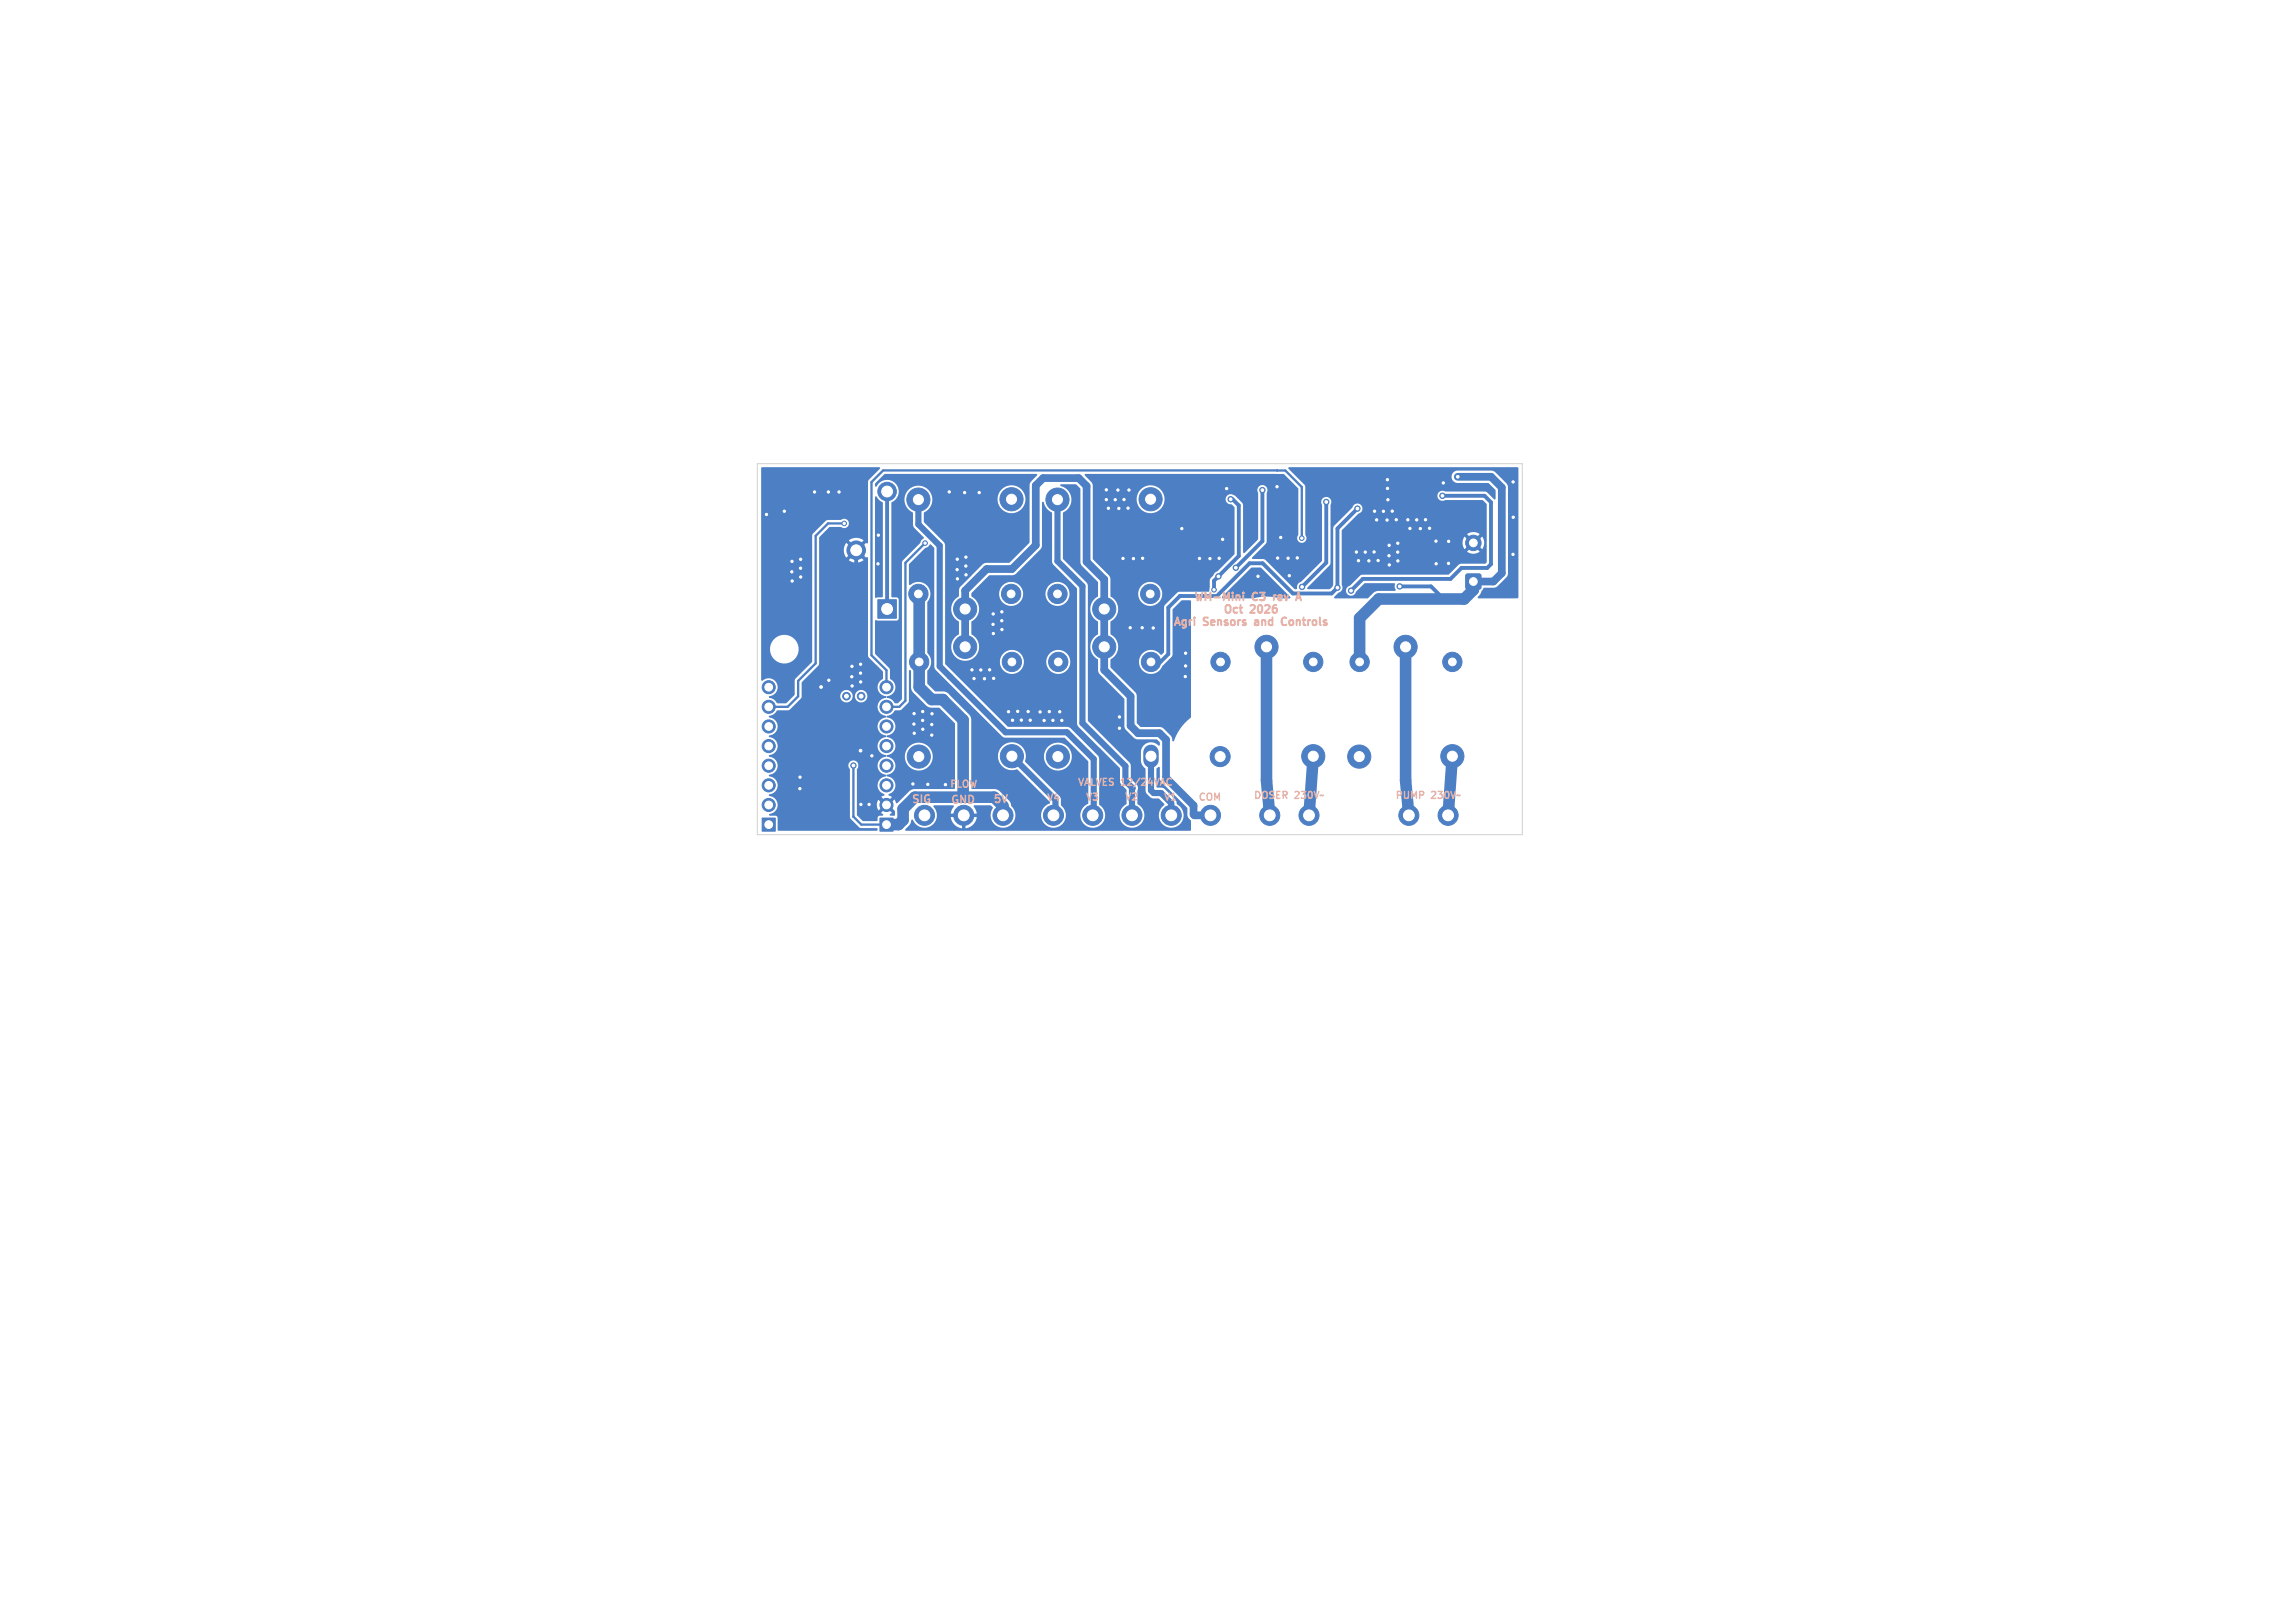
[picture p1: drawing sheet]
<svg xmlns="http://www.w3.org/2000/svg" width="297mm" height="210mm" viewBox="0 0 297 210" stroke-linecap="round" stroke-linejoin="round" font-family="sans-serif">
<defs><g id="words">
<g font-size="1.4" fill="#e8b2a7">
<text x="151.7" y="81.3">Agri</text>
<text x="154.3" y="78.1">WM-Mini</text>
<text x="155.8" y="81.3">Sensors</text>
<text x="158.1" y="79.7">Oct</text>
<text x="161.9" y="79.7">2026</text>
<text x="162.2" y="78.1">C3</text>
<text x="163" y="81.3">and</text>
<text x="165.4" y="78.1">rev</text>
<text x="167" y="81.3">Controls</text>
<text x="117.8" y="104.2">SIG</text>
<text x="122.9" y="104.3">GND</text>
<text x="128.4" y="104.2">5V</text>
</g>
<g font-size="1.3" fill="#e8b2a7">
<text x="139.4" y="101.9">VALVES</text>
<text x="145.1" y="101.9">12/24VAC</text>
<text x="122.8" y="102.2">FLOW</text>
<text x="135.4" y="103.9">V4</text>
<text x="140.4" y="103.9">V3</text>
<text x="145.5" y="103.8">V2</text>
<text x="150.5" y="103.9">V1</text>
<text x="155" y="103.9">COM</text>
<text x="162.1" y="103.6">DOSER</text>
<text x="167.6" y="103.6">230V~</text>
<text x="180.5" y="103.6">PUMP</text>
<text x="185.3" y="103.6">230V~</text>
</g>
</g></defs>
<g fill="#4d7fc4" stroke="#4d7fc4" stroke-width=".13">
<path d="M189.7 74.3l.2-.1h1.5l.2 .1 .1 .2v1.5l-.1 .2h-.2h-1.5h-.2v-.2v-1.5z"/>
<path d="M113.6 77.6h2.4v2.4h-2.4z"/>
<path d="M98.6 105.9h1.7v1.7h-1.7z"/>
<path d="M113.9 105.9h1.7v1.7h-1.7z"/>
<circle cx="190.7" cy="70.2" r="1"/>
<circle cx="142.9" cy="83.7" r="1.5"/>
<circle cx="149" cy="85.6" r="1.25"/>
<circle cx="136.9" cy="97.9" r="1.5"/>
<circle cx="137" cy="85.6" r="1.25"/>
<circle cx="114.8" cy="63.6" r="1.2"/>
<circle cx="110.8" cy="71.2" r="1.2"/>
<circle cx="142.9" cy="78.8" r="1.5"/>
<circle cx="136.9" cy="76.8" r="1.25"/>
<circle cx="136.9" cy="64.6" r="1.5"/>
<circle cx="148.9" cy="64.6" r="1.5"/>
<circle cx="148.9" cy="76.8" r="1.25"/>
<circle cx="169.4" cy="105.5" r="1.3"/>
<circle cx="164.3" cy="105.5" r="1.3"/>
<circle cx="129.8" cy="105.5" r="1.3"/>
<circle cx="124.7" cy="105.5" r="1.3"/>
<circle cx="119.6" cy="105.5" r="1.3"/>
<circle cx="156.7" cy="105.5" r="1.3"/>
<circle cx="151.6" cy="105.5" r="1.3"/>
<circle cx="146.5" cy="105.5" r="1.3"/>
<circle cx="141.4" cy="105.5" r="1.3"/>
<circle cx="136.3" cy="105.5" r="1.3"/>
<circle cx="124.9" cy="78.8" r="1.5"/>
<circle cx="118.9" cy="76.8" r="1.25"/>
<circle cx="118.9" cy="64.6" r="1.5"/>
<circle cx="130.9" cy="64.6" r="1.5"/>
<circle cx="130.9" cy="76.8" r="1.25"/>
<circle cx="187.4" cy="105.5" r="1.3"/>
<circle cx="182.3" cy="105.5" r="1.3"/>
<circle cx="163.9" cy="83.7" r="1.5"/>
<circle cx="170" cy="85.6" r="1.25"/>
<circle cx="170" cy="97.8" r="1.5"/>
<circle cx="157.9" cy="97.9" r="1.3"/>
<circle cx="158" cy="85.6" r="1.25"/>
<circle cx="99.5" cy="104.2" r=".85"/>
<circle cx="99.5" cy="101.6" r=".85"/>
<circle cx="99.5" cy="99.1" r=".85"/>
<circle cx="99.5" cy="96.5" r=".85"/>
<circle cx="99.5" cy="94" r=".85"/>
<circle cx="99.5" cy="91.5" r=".85"/>
<circle cx="99.5" cy="88.9" r=".85"/>
<circle cx="114.7" cy="104.2" r=".85"/>
<circle cx="114.7" cy="101.6" r=".85"/>
<circle cx="114.7" cy="99.1" r=".85"/>
<circle cx="114.7" cy="96.5" r=".85"/>
<circle cx="114.7" cy="94" r=".85"/>
<circle cx="114.7" cy="91.5" r=".85"/>
<circle cx="114.7" cy="88.9" r=".85"/>
<circle cx="124.9" cy="83.7" r="1.5"/>
<circle cx="131" cy="85.6" r="1.25"/>
<circle cx="131" cy="97.8" r="1.5"/>
<circle cx="118.9" cy="97.9" r="1.5"/>
<circle cx="119" cy="85.6" r="1.25"/>
<circle cx="181.9" cy="83.7" r="1.5"/>
<circle cx="188" cy="85.6" r="1.25"/>
<circle cx="188" cy="97.8" r="1.5"/>
<circle cx="175.9" cy="97.9" r="1.5"/>
<circle cx="176" cy="85.6" r="1.25"/>
<circle cx="109.5" cy="90.1" r=".5"/>
<circle cx="111.4" cy="90.1" r=".5"/>
<circle cx="181.1" cy="75.9" r=".35"/>
<circle cx="188.7" cy="61.7" r=".35"/>
<circle cx="110.4" cy="99.1" r=".35"/>
<circle cx="120.6" cy="95.1" r=".3"/>
<circle cx="99.2" cy="66.6" r=".3"/>
<circle cx="119.4" cy="92.1" r=".3"/>
<circle cx="143.2" cy="64.6" r=".3"/>
<circle cx="165.7" cy="69.6" r=".3"/>
<circle cx="128.5" cy="80.8" r=".3"/>
<circle cx="144.9" cy="92.8" r=".3"/>
<circle cx="144.3" cy="64.7" r=".3"/>
<circle cx="110.3" cy="86.2" r=".3"/>
<circle cx="103.6" cy="74.7" r=".3"/>
<circle cx="137.1" cy="92.1" r=".3"/>
<circle cx="177.8" cy="71.4" r=".3"/>
<circle cx="111.4" cy="104.1" r=".3"/>
<circle cx="136.3" cy="93.2" r=".3"/>
<circle cx="103.6" cy="72.4" r=".3"/>
<circle cx="187.5" cy="70.1" r=".3"/>
<circle cx="180.9" cy="72.6" r=".3"/>
<circle cx="120.1" cy="101.5" r=".3"/>
<circle cx="122.4" cy="101.5" r=".3"/>
<circle cx="107.2" cy="63.7" r=".3"/>
<circle cx="125" cy="74.4" r=".3"/>
<circle cx="147.9" cy="72.2" r=".3"/>
<circle cx="152.9" cy="68.4" r=".3"/>
<circle cx="103.6" cy="73.5" r=".3"/>
<circle cx="123.9" cy="72.4" r=".3"/>
<circle cx="180.7" cy="67.3" r=".3"/>
<circle cx="123.9" cy="74.9" r=".3"/>
<circle cx="195.8" cy="62.4" r=".3"/>
<circle cx="182.2" cy="67.3" r=".3"/>
<circle cx="118.3" cy="94.9" r=".3"/>
<circle cx="128.6" cy="82" r=".3"/>
<circle cx="156.6" cy="72.3" r=".3"/>
<circle cx="111.4" cy="97.1" r=".35"/>
<circle cx="110.3" cy="88.8" r=".3"/>
<circle cx="131.7" cy="92" r=".3"/>
<circle cx="111.4" cy="88.2" r=".3"/>
<circle cx="124.8" cy="63.7" r=".3"/>
<circle cx="162.8" cy="74.6" r=".3"/>
<circle cx="126.9" cy="86.7" r=".3"/>
<circle cx="144.7" cy="63.4" r=".3"/>
<circle cx="165.3" cy="72.2" r=".3"/>
<circle cx="184.5" cy="67.3" r=".3"/>
<circle cx="132.2" cy="93.2" r=".3"/>
<circle cx="179.8" cy="71.9" r=".3"/>
<circle cx="146.3" cy="81.2" r=".3"/>
<circle cx="179.5" cy="67.3" r=".3"/>
<circle cx="185.8" cy="70" r=".3"/>
<circle cx="183.3" cy="67.3" r=".3"/>
<circle cx="111.4" cy="86" r=".3"/>
<circle cx="126.7" cy="63.7" r=".3"/>
<circle cx="167.9" cy="72.2" r=".3"/>
<circle cx="176.7" cy="71.4" r=".3"/>
<circle cx="112.8" cy="97.8" r=".3"/>
<circle cx="135.1" cy="93.2" r=".3"/>
<circle cx="183.8" cy="68.4" r=".3"/>
<circle cx="177.9" cy="66.1" r=".3"/>
<circle cx="195.8" cy="71.7" r=".3"/>
<circle cx="180.9" cy="70.3" r=".3"/>
<circle cx="179.6" cy="62.1" r=".3"/>
<circle cx="145.5" cy="64.6" r=".3"/>
<circle cx="119.4" cy="93.2" r=".3"/>
<circle cx="185" cy="68.4" r=".3"/>
<circle cx="179.6" cy="64.7" r=".3"/>
<circle cx="137.4" cy="93.2" r=".3"/>
<circle cx="103.5" cy="102.1" r=".3"/>
<circle cx="134.6" cy="92.1" r=".3"/>
<circle cx="179" cy="66.2" r=".3"/>
<circle cx="153.4" cy="86.2" r=".3"/>
<circle cx="182.5" cy="68.4" r=".3"/>
<circle cx="119.4" cy="94.4" r=".3"/>
<circle cx="102.5" cy="75.2" r=".3"/>
<circle cx="131" cy="93.2" r=".3"/>
<circle cx="128.6" cy="87.8" r=".3"/>
<circle cx="143.2" cy="63.4" r=".3"/>
<circle cx="144.9" cy="94.2" r=".3"/>
<circle cx="149.2" cy="81.3" r=".3"/>
<circle cx="128.1" cy="86.7" r=".3"/>
<circle cx="146.7" cy="72.3" r=".3"/>
<circle cx="120.6" cy="92.4" r=".3"/>
<circle cx="195.8" cy="66.9" r=".3"/>
<circle cx="102.5" cy="72.6" r=".3"/>
<circle cx="178.2" cy="67.3" r=".3"/>
<circle cx="129.7" cy="79.2" r=".3"/>
<circle cx="143.4" cy="65.8" r=".3"/>
<circle cx="185.9" cy="73" r=".3"/>
<circle cx="147.8" cy="81.2" r=".3"/>
<circle cx="126.1" cy="87.8" r=".3"/>
<circle cx="125" cy="73.2" r=".3"/>
<circle cx="179.8" cy="73.1" r=".3"/>
<circle cx="112.5" cy="104.1" r=".3"/>
<circle cx="101.5" cy="66.1" r=".3"/>
<circle cx="180.9" cy="71.4" r=".3"/>
<circle cx="129.7" cy="81.5" r=".3"/>
<circle cx="133.3" cy="93.2" r=".3"/>
<circle cx="177.2" cy="72.6" r=".3"/>
<circle cx="179.8" cy="70.6" r=".3"/>
<circle cx="158.2" cy="69.8" r=".3"/>
<circle cx="146.1" cy="63.4" r=".3"/>
<circle cx="125.8" cy="86.7" r=".3"/>
<circle cx="186.8" cy="62.5" r=".3"/>
<circle cx="102.5" cy="74" r=".3"/>
<circle cx="135.8" cy="92.1" r=".3"/>
<circle cx="128.5" cy="79.4" r=".3"/>
<circle cx="113.7" cy="69.3" r=".3"/>
<circle cx="166.9" cy="74.5" r=".3"/>
<circle cx="125" cy="72.1" r=".3"/>
<circle cx="145.3" cy="72.3" r=".3"/>
<circle cx="130.5" cy="92.1" r=".3"/>
<circle cx="175.5" cy="71.4" r=".3"/>
<circle cx="166.7" cy="72.2" r=".3"/>
<circle cx="122.8" cy="63.6" r=".3"/>
<circle cx="105.4" cy="63.7" r=".3"/>
<circle cx="123.9" cy="73.7" r=".3"/>
<circle cx="157.8" cy="72.2" r=".3"/>
<circle cx="129.6" cy="80.3" r=".3"/>
<circle cx="107.3" cy="88" r=".3"/>
<circle cx="127.4" cy="87.8" r=".3"/>
<circle cx="118.3" cy="93.7" r=".3"/>
<circle cx="178.3" cy="72.5" r=".3"/>
<circle cx="133.1" cy="92.1" r=".3"/>
<circle cx="153.4" cy="87.5" r=".3"/>
<circle cx="187.5" cy="72.9" r=".3"/>
<circle cx="146" cy="65.7" r=".3"/>
<circle cx="108.6" cy="63.7" r=".3"/>
<circle cx="113.6" cy="73" r=".3"/>
<circle cx="120.6" cy="93.8" r=".3"/>
<circle cx="155.2" cy="72.3" r=".3"/>
<circle cx="158.7" cy="63.2" r=".3"/>
<circle cx="179.6" cy="63.2" r=".3"/>
<circle cx="111.4" cy="87.1" r=".3"/>
<circle cx="118.3" cy="92.3" r=".3"/>
<circle cx="110.2" cy="87.6" r=".3"/>
<circle cx="106.3" cy="88.9" r=".35"/>
<circle cx="118.1" cy="101.4" r=".3"/>
<circle cx="144.8" cy="65.8" r=".3"/>
<circle cx="165.3" cy="63" r=".3"/>
<circle cx="103.5" cy="100.6" r=".3"/>
<circle cx="175.8" cy="72.6" r=".3"/>
<circle cx="180.2" cy="66.1" r=".3"/>
<circle cx="153.4" cy="84.5" r=".3"/>
<circle cx="109.3" cy="67.7" r=".3"/>
<circle cx="119.7" cy="70.3" r=".3"/>
<circle cx="168.5" cy="69.6" r=".3"/>
<circle cx="174.8" cy="76.4" r=".35"/>
<circle cx="186.7" cy="64.2" r=".35"/>
<circle cx="163.4" cy="63.4" r=".35"/>
<circle cx="159.9" cy="73.5" r=".35"/>
<circle cx="157.7" cy="74.6" r=".35"/>
<circle cx="159.3" cy="64.6" r=".35"/>
<circle cx="157.1" cy="76.3" r=".3"/>
<circle cx="171.6" cy="65" r=".35"/>
<circle cx="168.5" cy="75.9" r=".35"/>
<circle cx="175.7" cy="65.8" r=".35"/>
<circle cx="173.1" cy="76" r=".35"/>
</g>
<path d="M149 97.4v1" fill="none" stroke="#4d7fc4" stroke-width="2"/>
<path d="M119 77v11.9l1.6 1.6h1.4l2.6 2.7v10M190.7 75.2v1.1l-1.2 1.2h-11.1l-2.4 2.5v5.7M163.9 83.7v17.3l.4 4.5M170 97.9l-.6 7.6M181.9 83.7v17.3l.4 4.5M188 97.9l-.6 7.6M128.7 103.2h-10.3l-1.5 1.5v1.4l-.6 .6h-1.6M129.8 104.3v1.2" fill="none" stroke="#4d7fc4" stroke-width="1.5"/>
<path d="M109.3 67.7h-2.1l-1.6 1.6v16.5l-2.3 2.3v2l-1.4 1.4h-2.4M119.7 70.3l-2.5 2.5v17.9l-.8 .8h-1.7M168.5 69.6v-6.6l-2.2-2.1h-52l-1.5 1.5v22.4l1.9 1.9v2.2M110.4 99.1v6.6l1.1 1h3.2" fill="none" stroke="#4d7fc4" stroke-width=".3"/>
<path d="M110.8 71.2v13.2l-4.5 4.5v3.1l5.1 5.1v3.7l3.3 3.4M114.8 63.6v15.2M159.3 64.6h.2l.8 .8v6.5l-3.2 3.2v1.2M163.4 63.4v6.6l-3.5 3.5M171.6 65v7.8l-3.1 3.1M175.7 65.8l-2.6 2.6v7.6l-.8 .8h-5l-3.9-3.9h-1.7l-4.2 4.2h-4.8l-1.5 1.5v6l-1 1.1h-1.2M181.1 75.9h4.1l1.6 1.6M186.7 64.2h5.4l.9 .8v8l-.5 .5h-3.4l-1.4 1.4h-11.3l-1.6 1.5" fill="none" stroke="#4d7fc4" stroke-width=".5"/>
<path d="M118.9 76.9l.1 .1M136.9 76.9l.1 .1M188.7 61.7h4.3l1.4 1.4v11.1l-1.1 1h-2.6M124.9 83.7v-7.3l2.8-2.8h3.3l3-3v-7.8l1-.9h4.6l1 1v9.8l2.3 2.3v11.7l3.4 3.4v3.8l1 1h2.8l.8 .8v5l3.6 3.5v1.2l.1 .1h2.1" fill="none" stroke="#4d7fc4" stroke-width="1"/>
<path d="M118.9 64.7v3.1l2.7 2.8v15.6l8.5 8.6h8l3.4 3.4v6.3l-.9 1M136.9 64.7v7.9l3.2 3.2v17.8l5.5 5.5v2M131 97.9l5.6 5.6v.9l-1.1 1.1M149 97.9v4.4l.3 .3h1M136 104.9l.3 .3v.3M141.1 105l.3 .4v.1M146.5 102.1v3.4M151.6 103.9v1.6" fill="none" stroke="#4d7fc4" stroke-width=".8"/>
<g fill="#4d7fc4">
<path d="M114.4 61.4l19.8-.1v.2l-.8 .8-.1 .3-.1 1.9h-.5a1.8 1.8 0 0 0-2.7-1.4 1.8 1.8 0 0 0 0 3 1.8 1.8 0 0 0 2.7-1.4v-.2h.5v5.8l-2.6 2.5h-3l-.4 .2-2.9 2.9-.2 .4v.8a1.92 1.92 0 0 0 0 3.4v1.6a1.81 1.81 0 0 0-.6 2.7 1.81 1.81 0 0 0 2.8 0 1.81 1.81 0 0 0-.6-2.7v-1.6a1.92 1.92 0 0 0 0-3.4v-.4l2.3-2.2 3-.1 .3-.1 3.4-3.2 .1-.5v-5.6l.2-.1a2.54 2.54 0 0 0 1.1 1.4l.1 .1v6.4l.1 .3 3.1 3v.6h-1v-.2a1.56 1.56 0 0 0-1.7-1.2 1.56 1.56 0 0 0-1.4 1.4h-2.9v-.2a1.56 1.56 0 0 0-2.6-.8 1.56 1.56 0 0 0 .5 2.6 1.56 1.56 0 0 0 2.1-1.6h2.9v.3a1.56 1.56 0 0 0 1.7 1.4 1.56 1.56 0 0 0 1.4-1.7h1v8.8h-.9v-.2a1.56 1.56 0 0 0-1.7-1.2 1.56 1.56 0 0 0-1.4 1.4h-2.9v-.2a1.56 1.56 0 0 0-2.6-.8 1.56 1.56 0 0 0 .5 2.6 1.56 1.56 0 0 0 2.1-1.6h2.9v.3a1.56 1.56 0 0 0 1.7 1.4 1.56 1.56 0 0 0 1.4-1.7h.9v8.3l.1 .2 5.4 5.4 .1 1.9 .8 .9v1.8a1.61 1.61 0 0 0-.6 2.5 1.61 1.61 0 0 0 2.5 0 1.61 1.61 0 0 0-.5-2.4v-1.8a.73 .73 0 0 0-.2-.9l-.6-.6-.1-1.7-.1-.4-5.4-5.5v-17.4l-.2-.4-3-3.1v-5.9a1.96 1.96 0 0 0 .9-2.5 2.69 2.69 0 0 0-1.3-1.1l.1-.1h1.9l.6 .5v9.6l.2 .4 2.1 2.1v1.9a1.88 1.88 0 0 0 0 3.3v1.6a1.88 1.88 0 0 0 0 3.3v1.4l.2 .4 3.2 3.2v3.6l.2 .4 1.1 1.1 .2 .1 2.7 .1 .4 .3v.4l-.1 .1a1.32 1.32 0 0 0-1.5-.4 1.32 1.32 0 0 0-.8 1.1v1.5l.1 .3 .5 .5v2.8a1.15 1.15 0 0 0 .6 .9l.3 .1h.7l.8 .7v.1a1.61 1.61 0 0 0-.3 2.5 1.61 1.61 0 0 0 2.5-.1 1.61 1.61 0 0 0-.6-2.4l-.2-.6-1.4-1.4-.2-.2h-.8v-2.4a.25 .25 0 0 1 .1-.2 .25 .25 0 0 1 .3 0v1.4l.1 .3 3.4 3.5 .1 .8a1.28 1.28 0 0 0 .4 .9v1.2l-.1 .1h-36.8v-.2l.6-.7 .1-.5h.2a1.62 1.62 0 0 0 2.4 .8 1.62 1.62 0 0 0 .3-2.6l.1-.1h2.5v.1l-.2 .4-.2 .6h1.1v.4h-1.1a1.69 1.69 0 0 0 1.5 1.5v-1h.4v1h.2a1.69 1.69 0 0 0 1.3-1.5h-1v-.4h1l-.1-.6-.3-.4 .1-.1h2.1l.3 .3a1.7 1.7 0 0 0 .9 2.6 1.63 1.63 0 0 0 1.8-.9 1.63 1.63 0 0 0-.3-2l-.3-.6-1.5-1.4-.3-.1-3.1-.1v-9.1l-.2-.4-2.8-2.8-.6-.2h-1.1l-1-1v-1.7a1.67 1.67 0 0 0 0-2.3v-6.6a1.58 1.58 0 0 0-.1-2.2 1.58 1.58 0 0 0-2.1 0l-.2-.1v-2.6l2.1-2.1 .4-.1 .3-.4 .5 .5v15.4l.2 .4 8.7 8.7 .3 .1h7.7l2.3 2.3h-1.4v-.3a1.8 1.8 0 0 0-2.9-1 1.8 1.8 0 0 0 .4 3.1 1.8 1.8 0 0 0 2.5-1.8h1.4l.7 .7v5.5a1.69 1.69 0 0 0-1 1.4h-1.9l-.2-.7-.4-.5v-.8l-.2-.4-4.4-4.4a1.95 1.95 0 0 0-1.4-2.5 1.81 1.81 0 0 0-2.1 1.9 1.81 1.81 0 0 0 2.4 1.5l4.3 4.2v.2a1.61 1.61 0 0 0-1.1 1.9 1.61 1.61 0 0 0 1.8 1.3 1.61 1.61 0 0 0 1.3-1.7h1.9v.2a1.62 1.62 0 0 0 2.5 1.2 1.62 1.62 0 0 0-.1-2.7v-6.1l-.1-.2-3.6-3.6-.4-.2h-7.6l-8.2-8.1v-15.4l-.1-.3-2.6-2.6v-1.2a1.96 1.96 0 0 0 .9-2.5 1.81 1.81 0 0 0-3-.5 1.81 1.81 0 0 0 .6 2.9l.1 1.6v.3l1.4 1.4-.4 .3-.1 .4-2.3 2.2-.1 .3v17.6l-.5 .6h-.4a1.57 1.57 0 0 0-1.1-.8l.1-.1a1.18 1.18 0 0 0 1.1-1 1.18 1.18 0 0 0-.7-1.3v-1.1l-.1-.2-1.9-1.9v-4.2l.2-.2 .2 .1h2.4l.3-.2v-2.6l-.2-.2h-.6l-.1-.1v-12.2a1.53 1.53 0 0 0 .5-2.5 1.53 1.53 0 0 0-2.5 .5l-.2-.1 .1-.4z"/>
<path d="M98.6 60.5h15.3v.2l-1.5 1.4-.1 .2v7.9l-.1 .1-.1-.1-.7 .7-.3-.3 .7-.7a1.58 1.58 0 0 0-2 0l.7 .7-.3 .3-.7-.7-.1 .2a1.59 1.59 0 0 0 .1 1.8l.7-.7 .3 .3-.7 .7 .2 .1a1.59 1.59 0 0 0 1.8-.1l-.7-.7 .3-.3 .7 .7 .2-.1v.1v12.6l.1 .3 1.9 1.8v.9a1.24 1.24 0 0 0-.3 2l.3 .2h-2.1v-.1a.8 .8 0 0 0-.8-.6 .8 .8 0 0 0-.8 .7h-.3v-.1a.8 .8 0 0 0-1.3-.4 .8 .8 0 0 0 .3 1.3 .8 .8 0 0 0 1-.8h.3v.2a.8 .8 0 0 0 .9 .7 .8 .8 0 0 0 .7-.9h2.1l.4 .1v.2a1.18 1.18 0 0 0-1.1 1.2 1.18 1.18 0 0 0 1.1 1.1v.2l-.1 .1a1.17 1.17 0 0 0-1 1.1 1.17 1.17 0 0 0 1.1 1.2v.1l-.1 .1a1.17 1.17 0 0 0-1 1.2 1.17 1.17 0 0 0 1.1 1.1v.1l-.1 .1a1.17 1.17 0 0 0-1 1.2 1.17 1.17 0 0 0 1.1 1.2v.1l-.1 .1a1.18 1.18 0 0 0-1 1.1 1.18 1.18 0 0 0 .9 1.2l-.1 .1-.4 .2 .6 .6-.4 .3-.5-.6v.1a1.24 1.24 0 0 0 0 1.4l.5-.6 .4 .3-.6 .6 .3 .1v.2l-.6 .1-.1 .2v.4h-.2h-1.7l-.8-.7v-5.9a.67 .67 0 0 0 0-1 .67 .67 0 0 0-.9 0 .67 .67 0 0 0 0 1v6.2l1.3 1.3 2.1 .1 .2 .1-.1 .2h-12.7l-.2-.1v-1.7l-.2-.1-.8-.1h-.1l.1-.2a1.18 1.18 0 0 0 1-1.2 1.18 1.18 0 0 0-1.1-1.1v-.1l.1-.1a1.16 1.16 0 0 0 1-1.2 1.16 1.16 0 0 0-1.1-1.2v-.1l.1-.1a1.16 1.16 0 0 0 1-1.2 1.16 1.16 0 0 0-1.1-1.1v-.1l.1-.1a1.16 1.16 0 0 0 1-1.2 1.16 1.16 0 0 0-1.1-1.1v-.2l.1-.1a1.17 1.17 0 0 0 1-1.1 1.17 1.17 0 0 0-1.1-1.2v-.2l.6-.2 .5-.5h1.4l.2-.1 1.5-1.4v-.2v-1.9l2.3-2.3v-16.5l1.3-1.3h1.5a.62 .62 0 0 0 .9 0 .62 .62 0 0 0 0-.9 .62 .62 0 0 0-.9 0h-1.8l-1.9 1.9v14.7h-1.7l-.1-.3a1.85 1.85 0 0 0-3-1 1.85 1.85 0 0 0 .5 3.1 1.85 1.85 0 0 0 2.6-1.8h1.7v1.7l-2.2 2.3-.1 2-1 1.1-1.3-.1a1.48 1.48 0 0 0-1-.7v-.1a1.17 1.17 0 0 0 1-1.6 1.17 1.17 0 0 0-1.9-.4l-.1-.1z"/>
<path d="M115.2 104.3l.6 .6v.5l-.1 .2-.5-.1v-.1l.2-.2-.5-.6z"/>
<path d="M117.6 86.7h.2l.1 .1v2.2l.2 .6 2 1.9 .4 .1h1.1l2 2.1v4.1h-2.9a1.8 1.8 0 0 0-2.7-1.4 1.8 1.8 0 0 0 0 3 1.8 1.8 0 0 0 2.7-1.4v-.2h2.9l-.1 4.3h-5.4l-.4 .2-1.7 1.6-.2-.5-.6 .6-.3-.3 .5-.6-.4-.2v-.1a1.18 1.18 0 0 0 .9-1.3 1.18 1.18 0 0 0-1.1-1.1v-.1a1.18 1.18 0 0 0 1.1-1.2 1.18 1.18 0 0 0-1.1-1.2v-.2a1.18 1.18 0 0 0 1.1-1.2 1.18 1.18 0 0 0-1.1-1.1v-.2a1.18 1.18 0 0 0 1.1-1.2 1.18 1.18 0 0 0-1.1-1.2v-.2l.5-.2 .5-.5 .9-.1 .9-1z"/>
<path d="M140.4 61.3h25.7l1.9 2v5.9a.62 .62 0 0 0 0 .9 .62 .62 0 0 0 .9 0 .62 .62 0 0 0 0-.9v-6.2l-.1-.3-2.1-2 .1-.2h29.6l.1 .1-.1 16.8h-5.1l-.1-.1 .8-1.2 1.3-.1h.3l1.4-1.3 .1-.3 .1-11.4-.1-.3-1.6-1.6-.3-.2h-4.8a.8 .8 0 0 0-.6 .9 .8 .8 0 0 0 .8 .7h4l.9 .9v1.2h-.2l-.8-.9-.3-.1h-5.1a.66 .66 0 0 0-1.1 .6 .66 .66 0 0 0 1.1 .5h4.8l.5 .6v4.8h-.3l-.3-.7-.7 .7-.3-.3 .7-.7h-.1a1.39 1.39 0 0 0-1.5 0l.6 .7-.3 .3-.7-.7v.1a1.39 1.39 0 0 0 0 1.6l.7-.7 .3 .3-.6 .7a1.39 1.39 0 0 0 1.6 0l-.7-.7 .3-.3 .7 .7 .2-.5 .1-.5h.3v2.6l-.2 .2-3.3 .1-1.5 1.4h-11.1l-.3 .1-1.3 1.3a.67 .67 0 0 0-.3 1.1 .67 .67 0 0 0 1.1-.4l1.1-1h3.8l.1 .1v.3l.1 .4-.1 .2h-2.4l-.3 .2-.8 .7h-4.3v-.2l.5-.5a.69 .69 0 0 0 .4-1v-7.1l2.2-2.1a.67 .67 0 0 0 .3-1.2 .67 .67 0 0 0-1.1 .4l-2.4 2.4-.1 .2v7.4l-.1 .2-.3 .3h-2.8h-.1v-.2l2.9-2.9 .1-.2v-7.6a.67 .67 0 0 0-.6-1 .67 .67 0 0 0-.5 1v7.3l-2.8 2.7a.71 .71 0 0 0-.4 .9h-.4l-3.8-3.8-.2-.1h-1.4h-.1l.1-.2 1.7-1.7 .1-.3v-6.3a.66 .66 0 0 0-.5-1 .66 .66 0 0 0-.6 1v6l-1.8 1.8-.1-.2v-6.1l-.1-.2-1.1-1a.71 .71 0 0 0-1.1 .4h-7.9v-.3a1.8 1.8 0 0 0-2.9-1 1.8 1.8 0 0 0 .4 3.1 1.8 1.8 0 0 0 2.5-1.8h7.9a.65 .65 0 0 0 .7 .8l.5 .4v6l-2.2 2.2-.4 .3-.5 .6-.1 .3-.1 1.4-.1 .1h-3.8l-.3 .1h-1.9a1.56 1.56 0 0 0-2.4-1.2 1.56 1.56 0 0 0 0 2.7 1.56 1.56 0 0 0 2.4-1.2v-.3h1.9l-1.5 1.6-.2 .2v5.9l-.3 .3a1.65 1.65 0 0 0-2.6 .1 1.57 1.57 0 0 0 .6 2.3 1.57 1.57 0 0 0 2.2-1l1.1-1.1 .1-.3v-5.8l1.2-1.2h1.2v.1v15.1a7.1 7.1 0 0 0-2.3 3h-.1l-.2-.7-1.1-1-.3-.1h-2.5l-.5-.5v-3.7l-.2-.3-3.2-3.2v-1.1a1.88 1.88 0 0 0 0-3.3v-1.6a1.88 1.88 0 0 0 0-3.3v-2.2l-.1-.3-2.2-2.3v-9.5l-.2-.4-.8-.9z"/>
<path d="M158.2 77.2l3.7-3.7 1.2-.1 3.9 3.9-.1 .1h-1.3a6.6 6.6 0 0 0-3.4 0h-4l-.1-.1z"/>
<path d="M113.3 64.2h.1l.3 .4 .6 .5v12.1l-.2 .1-.7 .1-.2-.2z"/>
</g>
<path d="M151.2 100.8l.2-.1 .2 .1M151.6 101.5l-.2 .1h-.2" fill="none" stroke="#e8b2a7" stroke-width=".18"/>
<path d="M160.9 76.7v.1M160.9 77v.7M164.9 77v.7M165 77l-.1 .2M166.5 80l-.3-.1a.42 .42 0 0 0-.3 .4M167.7 77.7l.3-1 .4 1M167.8 77.4h.5M162.7 80.2l-.3 .1M162.8 80.5h-.3a.2 .2 0 0 0-.1 .2 .2 .2 0 0 0 .1 .2h.3M165.9 80.5a.37 .37 0 0 0 .1 .4 .37 .37 0 0 0 .5-.1" fill="none" stroke="#e8b2a7" stroke-width=".25"/>
<path d="M98 60h99v48h-99z" fill="none" stroke="#d0d2cd" stroke-width=".13"/>
<g fill="#fff" stroke="#fff" stroke-width=".13">
<circle cx="181.1" cy="75.9" r=".17"/>
<circle cx="188.7" cy="61.7" r=".17"/>
<circle cx="110.4" cy="99.1" r=".17"/>
<circle cx="120.6" cy="95.1" r=".15"/>
<circle cx="99.2" cy="66.6" r=".15"/>
<circle cx="119.4" cy="92.1" r=".15"/>
<circle cx="143.2" cy="64.6" r=".15"/>
<circle cx="165.7" cy="69.5" r=".15"/>
<circle cx="128.5" cy="80.8" r=".15"/>
<circle cx="144.9" cy="92.8" r=".15"/>
<circle cx="144.3" cy="64.7" r=".15"/>
<circle cx="110.3" cy="86.2" r=".15"/>
<circle cx="103.6" cy="74.7" r=".15"/>
<circle cx="137.1" cy="92.1" r=".15"/>
<circle cx="177.8" cy="71.4" r=".15"/>
<circle cx="111.4" cy="104.1" r=".15"/>
<circle cx="136.3" cy="93.2" r=".15"/>
<circle cx="103.6" cy="72.4" r=".15"/>
<circle cx="187.5" cy="70" r=".15"/>
<circle cx="180.9" cy="72.6" r=".15"/>
<circle cx="120.1" cy="101.5" r=".15"/>
<circle cx="122.4" cy="101.5" r=".15"/>
<circle cx="107.2" cy="63.7" r=".15"/>
<circle cx="125" cy="74.4" r=".15"/>
<circle cx="147.9" cy="72.2" r=".15"/>
<circle cx="152.9" cy="68.4" r=".15"/>
<circle cx="103.6" cy="73.5" r=".15"/>
<circle cx="123.9" cy="72.4" r=".15"/>
<circle cx="180.7" cy="67.2" r=".15"/>
<circle cx="123.9" cy="74.9" r=".15"/>
<circle cx="195.8" cy="62.4" r=".15"/>
<circle cx="182.2" cy="67.3" r=".15"/>
<circle cx="118.3" cy="94.9" r=".15"/>
<circle cx="128.6" cy="82" r=".15"/>
<circle cx="156.6" cy="72.3" r=".15"/>
<circle cx="111.4" cy="97.1" r=".18"/>
<circle cx="110.3" cy="88.8" r=".15"/>
<circle cx="131.7" cy="92" r=".15"/>
<circle cx="111.4" cy="88.2" r=".15"/>
<circle cx="124.8" cy="63.7" r=".15"/>
<circle cx="162.8" cy="74.6" r=".15"/>
<circle cx="126.9" cy="86.7" r=".15"/>
<circle cx="144.7" cy="63.4" r=".15"/>
<circle cx="165.3" cy="72.2" r=".15"/>
<circle cx="184.5" cy="67.2" r=".15"/>
<circle cx="132.2" cy="93.2" r=".15"/>
<circle cx="179.8" cy="71.9" r=".15"/>
<circle cx="146.3" cy="81.2" r=".15"/>
<circle cx="179.5" cy="67.3" r=".15"/>
<circle cx="185.8" cy="70" r=".15"/>
<circle cx="183.3" cy="67.3" r=".15"/>
<circle cx="111.4" cy="85.9" r=".15"/>
<circle cx="126.7" cy="63.7" r=".15"/>
<circle cx="167.9" cy="72.2" r=".15"/>
<circle cx="176.7" cy="71.4" r=".15"/>
<circle cx="112.8" cy="97.8" r=".15"/>
<circle cx="135.1" cy="93.2" r=".15"/>
<circle cx="183.8" cy="68.4" r=".15"/>
<circle cx="177.9" cy="66.2" r=".15"/>
<circle cx="195.8" cy="71.7" r=".15"/>
<circle cx="180.9" cy="70.3" r=".15"/>
<circle cx="179.6" cy="62.1" r=".15"/>
<circle cx="145.5" cy="64.6" r=".15"/>
<circle cx="119.4" cy="93.2" r=".15"/>
<circle cx="185" cy="68.4" r=".15"/>
<circle cx="179.6" cy="64.7" r=".15"/>
<circle cx="137.4" cy="93.2" r=".15"/>
<circle cx="103.5" cy="102" r=".15"/>
<circle cx="134.6" cy="92.1" r=".15"/>
<circle cx="179" cy="66.2" r=".15"/>
<circle cx="153.4" cy="86.2" r=".15"/>
<circle cx="182.5" cy="68.4" r=".15"/>
<circle cx="119.4" cy="94.4" r=".15"/>
<circle cx="102.5" cy="75.2" r=".15"/>
<circle cx="131" cy="93.2" r=".15"/>
<circle cx="128.6" cy="87.8" r=".15"/>
<circle cx="143.2" cy="63.4" r=".15"/>
<circle cx="144.9" cy="94.2" r=".15"/>
<circle cx="149.2" cy="81.3" r=".15"/>
<circle cx="128.1" cy="86.7" r=".15"/>
<circle cx="146.7" cy="72.3" r=".15"/>
<circle cx="120.6" cy="92.4" r=".15"/>
<circle cx="195.8" cy="66.9" r=".15"/>
<circle cx="102.5" cy="72.6" r=".15"/>
<circle cx="178.2" cy="67.3" r=".15"/>
<circle cx="129.7" cy="79.2" r=".15"/>
<circle cx="143.4" cy="65.8" r=".15"/>
<circle cx="185.9" cy="72.9" r=".15"/>
<circle cx="147.8" cy="81.2" r=".15"/>
<circle cx="126.1" cy="87.8" r=".15"/>
<circle cx="125" cy="73.2" r=".15"/>
<circle cx="179.8" cy="73.1" r=".15"/>
<circle cx="112.5" cy="104.1" r=".15"/>
<circle cx="101.5" cy="66.2" r=".15"/>
<circle cx="180.9" cy="71.4" r=".15"/>
<circle cx="129.7" cy="81.5" r=".15"/>
<circle cx="133.3" cy="93.2" r=".15"/>
<circle cx="177.2" cy="72.6" r=".15"/>
<circle cx="179.8" cy="70.6" r=".15"/>
<circle cx="158.2" cy="69.8" r=".15"/>
<circle cx="146.1" cy="63.4" r=".15"/>
<circle cx="125.8" cy="86.7" r=".15"/>
<circle cx="186.8" cy="62.5" r=".15"/>
<circle cx="102.5" cy="74" r=".15"/>
<circle cx="135.8" cy="92.1" r=".15"/>
<circle cx="128.5" cy="79.4" r=".15"/>
<circle cx="113.7" cy="69.2" r=".15"/>
<circle cx="166.9" cy="74.5" r=".15"/>
<circle cx="125" cy="72.1" r=".15"/>
<circle cx="145.3" cy="72.3" r=".15"/>
<circle cx="130.5" cy="92.1" r=".15"/>
<circle cx="175.5" cy="71.4" r=".15"/>
<circle cx="166.7" cy="72.2" r=".15"/>
<circle cx="122.8" cy="63.7" r=".15"/>
<circle cx="105.4" cy="63.7" r=".15"/>
<circle cx="123.9" cy="73.7" r=".15"/>
<circle cx="157.8" cy="72.2" r=".15"/>
<circle cx="129.6" cy="80.3" r=".15"/>
<circle cx="107.3" cy="88" r=".15"/>
<circle cx="127.4" cy="87.8" r=".15"/>
<circle cx="118.3" cy="93.7" r=".15"/>
<circle cx="178.3" cy="72.5" r=".15"/>
<circle cx="133.1" cy="92.1" r=".15"/>
<circle cx="153.4" cy="87.5" r=".15"/>
<circle cx="187.5" cy="72.9" r=".15"/>
<circle cx="146" cy="65.8" r=".15"/>
<circle cx="108.6" cy="63.7" r=".15"/>
<circle cx="113.6" cy="73" r=".15"/>
<circle cx="120.6" cy="93.7" r=".15"/>
<circle cx="155.2" cy="72.3" r=".15"/>
<circle cx="158.7" cy="63.2" r=".15"/>
<circle cx="179.6" cy="63.2" r=".15"/>
<circle cx="111.4" cy="87.1" r=".15"/>
<circle cx="118.3" cy="92.3" r=".15"/>
<circle cx="110.2" cy="87.6" r=".15"/>
<circle cx="106.3" cy="88.9" r=".18"/>
<circle cx="118.1" cy="101.4" r=".15"/>
<circle cx="144.8" cy="65.8" r=".15"/>
<circle cx="165.3" cy="63" r=".15"/>
<circle cx="103.5" cy="100.6" r=".15"/>
<circle cx="175.8" cy="72.5" r=".15"/>
<circle cx="180.2" cy="66.1" r=".15"/>
<circle cx="153.4" cy="84.5" r=".15"/>
<circle cx="109.3" cy="67.7" r=".15"/>
<circle cx="119.7" cy="70.3" r=".15"/>
<circle cx="168.5" cy="69.6" r=".15"/>
<circle cx="174.8" cy="76.4" r=".17"/>
<circle cx="186.7" cy="64.2" r=".17"/>
<circle cx="163.4" cy="63.4" r=".17"/>
<circle cx="159.9" cy="73.5" r=".18"/>
<circle cx="157.7" cy="74.6" r=".17"/>
<circle cx="159.3" cy="64.6" r=".17"/>
<circle cx="157.1" cy="76.3" r=".15"/>
<circle cx="171.6" cy="65" r=".17"/>
<circle cx="168.5" cy="75.9" r=".18"/>
<circle cx="175.7" cy="65.8" r=".17"/>
<circle cx="173.1" cy="76" r=".17"/>
<circle cx="190.7" cy="75.2" r=".5"/>
<circle cx="190.7" cy="70.2" r=".5"/>
<circle cx="193.5" cy="84" r="1.6"/>
<circle cx="142.9" cy="83.7" r=".65"/>
<circle cx="149" cy="85.6" r=".5"/>
<circle cx="149" cy="97.8" r=".65"/>
<circle cx="136.9" cy="97.9" r=".65"/>
<circle cx="137" cy="85.6" r=".5"/>
<circle cx="114.8" cy="78.8" r=".7"/>
<circle cx="114.8" cy="63.6" r=".7"/>
<circle cx="110.8" cy="71.2" r=".7"/>
<circle cx="142.9" cy="78.8" r=".65"/>
<circle cx="136.9" cy="76.9" r=".5"/>
<circle cx="136.9" cy="64.6" r=".65"/>
<circle cx="148.9" cy="64.6" r=".65"/>
<circle cx="148.9" cy="76.9" r=".5"/>
<circle cx="169.4" cy="105.5" r=".7"/>
<circle cx="164.3" cy="105.5" r=".7"/>
<circle cx="129.8" cy="105.5" r=".7"/>
<circle cx="124.7" cy="105.5" r=".7"/>
<circle cx="119.6" cy="105.5" r=".7"/>
<circle cx="156.7" cy="105.5" r=".7"/>
<circle cx="151.6" cy="105.5" r=".7"/>
<circle cx="146.5" cy="105.5" r=".7"/>
<circle cx="141.4" cy="105.5" r=".7"/>
<circle cx="136.3" cy="105.5" r=".7"/>
<circle cx="101.5" cy="84" r="1.6"/>
<circle cx="124.9" cy="78.8" r=".65"/>
<circle cx="118.9" cy="76.9" r=".5"/>
<circle cx="118.9" cy="64.6" r=".65"/>
<circle cx="130.9" cy="64.6" r=".65"/>
<circle cx="130.9" cy="76.9" r=".5"/>
<circle cx="187.4" cy="105.5" r=".7"/>
<circle cx="182.3" cy="105.5" r=".7"/>
<circle cx="163.9" cy="83.7" r=".65"/>
<circle cx="170" cy="85.6" r=".5"/>
<circle cx="170" cy="97.8" r=".65"/>
<circle cx="157.9" cy="97.9" r=".65"/>
<circle cx="158" cy="85.6" r=".5"/>
<circle cx="99.5" cy="106.7" r=".5"/>
<circle cx="99.5" cy="104.2" r=".5"/>
<circle cx="99.5" cy="101.6" r=".5"/>
<circle cx="99.5" cy="99.1" r=".5"/>
<circle cx="99.5" cy="96.5" r=".5"/>
<circle cx="99.5" cy="94" r=".5"/>
<circle cx="99.5" cy="91.5" r=".5"/>
<circle cx="99.5" cy="88.9" r=".5"/>
<circle cx="114.7" cy="106.7" r=".5"/>
<circle cx="114.7" cy="104.2" r=".5"/>
<circle cx="114.7" cy="101.6" r=".5"/>
<circle cx="114.7" cy="99.1" r=".5"/>
<circle cx="114.7" cy="96.5" r=".5"/>
<circle cx="114.7" cy="94" r=".5"/>
<circle cx="114.7" cy="91.5" r=".5"/>
<circle cx="114.7" cy="88.9" r=".5"/>
<circle cx="124.9" cy="83.7" r=".65"/>
<circle cx="131" cy="85.6" r=".5"/>
<circle cx="131" cy="97.8" r=".65"/>
<circle cx="118.9" cy="97.9" r=".65"/>
<circle cx="119" cy="85.6" r=".5"/>
<circle cx="181.9" cy="83.7" r=".65"/>
<circle cx="188" cy="85.6" r=".5"/>
<circle cx="188" cy="97.8" r=".65"/>
<circle cx="175.9" cy="97.9" r=".65"/>
<circle cx="176" cy="85.6" r=".5"/>
<circle cx="109.5" cy="90.1" r=".25"/>
<circle cx="111.4" cy="90.1" r=".25"/>
</g>
<use href="#words"/>
</svg>
